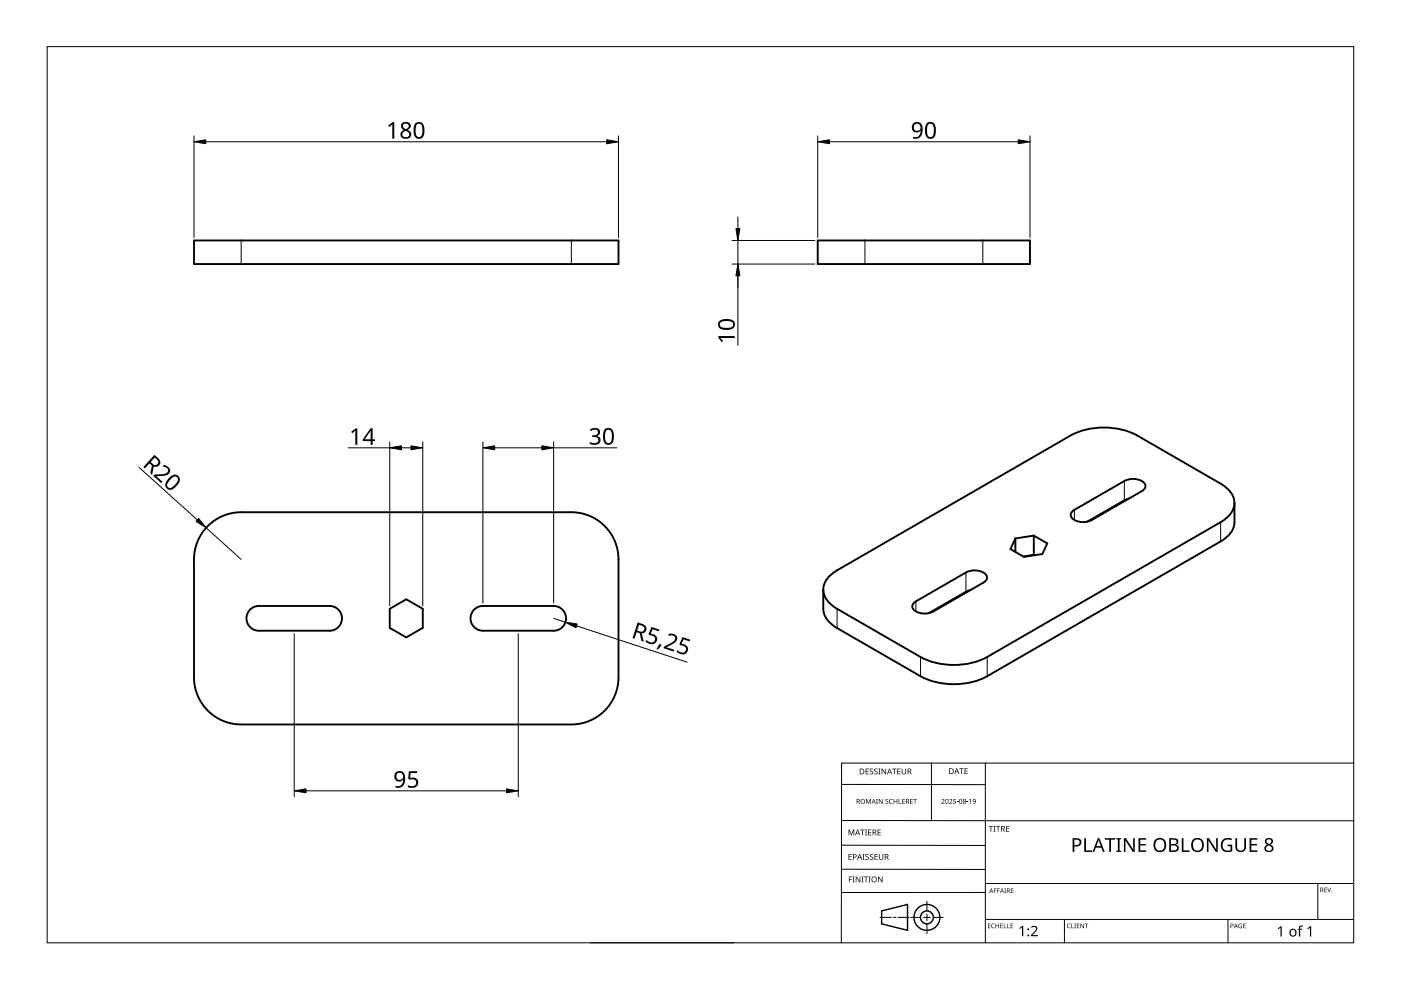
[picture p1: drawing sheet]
<svg xmlns="http://www.w3.org/2000/svg" width="297mm" height="210mm" viewBox="0 0 297 210" stroke-linecap="round" stroke-linejoin="round" font-family="sans-serif">
<g fill="none" stroke="#000" stroke-width=".4">
<path d="M41.1 51h90v5h-90zM173.4 51h45v5h-45zM44.5 111.1a10 10 0 0 1 6.6-2.5h70a10 10 0 0 1 10 10v25a10 10 0 0 1-10 10h-70a10 10 0 0 1-10-10v-25a10 10 0 0 1 3.4-7.5zM215.3 114.2v2.8M219.2 117.6l.1 .1M219.2 113.6v4M219.2 113.6l2.8 1.6-1 2.3-3.9 .6-2.9-1.7 1.1-2.2M219.2 113.6l-3.9 .6M219.2 117.6l-2.2 .4M227.4 108.3l11-6.3a3.7 3.7 0 0 1 4.4 .7 1.12 1.12 0 0 1-.7 1.4l-10.6 6.2a3.7 3.7 0 0 1-4.4-.7 1.02 1.02 0 0 1 .3-1.3zM239.4 105.7l-1 .4-7.9 4.5M261.7 106.6v4.1a5 5 0 0 1-2.9 4.1l-49.5 28.6a15.6 15.6 0 0 1-14.1 0l-17.7-10.2a5 5 0 0 1-2.9-4.1v-4.1"/>
<path d="M52.8 129.5a2.62 2.62 0 0 1 2.1-1h15a2.63 2.63 0 0 1 2.6 2.6 2.63 2.63 0 0 1-2.6 2.6h-15a2.62 2.62 0 0 1-2.4-1.5 2.62 2.62 0 0 1 .3-2.7zM82.6 129.1l3.5-2 3.5 2v4l-3.5 2-3.5-2zM100.7 129.1l1.1-.6h.6h15a2.63 2.63 0 0 1 2.6 2.6 2.63 2.63 0 0 1-2.6 2.6h-15a2.62 2.62 0 0 1-2.5-1.7 2.62 2.62 0 0 1 .8-2.9zM175.7 122.3l1.8-1.4 49.5-28.6a15.6 15.6 0 0 1 14.1 0l17.7 10.2a4.8 4.8 0 0 1 2.9 4.7 5.2 5.2 0 0 1-2.9 3.5l-49.5 28.6a15.6 15.6 0 0 1-14.1 0l-17.7-10.2a4.8 4.8 0 0 1-2.9-4.7 4.3 4.3 0 0 1 1.1-2.1zM193.9 127.7l10.9-6.3a3.7 3.7 0 0 1 4.4 .6 1.12 1.12 0 0 1-.7 1.5l-10.6 6.1a3.7 3.7 0 0 1-4.4-.6 1.02 1.02 0 0 1 .4-1.3zM205.8 125.1l-1 .4-7.9 4.5"/>
</g>
<path d="M51.1 51v5M121.1 51v5M183.4 51v5M208.4 51v5M227.8 108.1v2.2M238.4 102v4.1M258.8 110.7v4.1M177.5 129.1v4.1M194.2 127.5v2.1M195.2 139.3v4.1M204.8 121.4v4.1M209.3 139.3v4.1" fill="none" stroke="#000" stroke-width=".21"/>
<path d="M10 9.9h277v190h-277z" fill="none" stroke="#000" stroke-width=".21"/>
<g fill="none" stroke="#000" stroke-width=".21">
<path d="M178.4 179.2l30.5 .1M178.4 166.3l30.5 .1M178.5 174h108.6M197.5 161.8v12.2M208.9 161.8v38.1M287 161.8h-108.6v38.1M125.1 199.9h30.5M178.4 184.3h30.5M186.6 194.5h2.4M189.4 194.5h.5M190.4 194.5h2.4M193.1 194.5h2.1"/>
<path d="M195.8 194.5h1.4M196.5 191.1v2M196.5 193.8v1.4M196.5 195.9v2M197.9 194.5h2.1M208.9 189.2h-30.5M208.9 187.3h78.1M208.9 194.9h78.1M225.7 194.9v5M260.4 194.9v5M279.4 187.3v7.6"/>
</g>
<g fill="none" stroke="#000" stroke-width=".3">
<path d="M186.9 193.1l5.5-1.3v5.5l-5.5-1.4z"/>
<circle cx="196.5" cy="194.5" r="1.37"/>
<circle cx="196.5" cy="194.5" r="2.74"/>
</g>
<g fill="#000">
<path d="M179.9 175.9h.2l.4 1 .4-1h.2v1.2h-.1v-1.1l-.4 1.1h-.2l-.4-1.1 .1 1.1h-.2zM182.4 175.9h.9v.1h-.4v1.1h-.1v-1.1h-.4zM183.4 175.9h.4l-.1 .1v1l.1 .1h-.4l.1-.1v-1zM183.6 169.4h.2l.3 .8 .4-.8h.2v1h-.2v-.9l-.4 .9-.4-.9 .1 .9h-.2zM183.5 163h.7v.1h-.5v.4h.5v.1h-.5v.4h.5v.2h-.7zM184.1 175.9h.6v.1h-.5v.4h.5v.1h-.5v.5h.5v.1h-.6zM184.5 163.1l.4-.2 .2 .1v.1a.25 .25 0 0 0-.4-.1 .25 .25 0 0 0 0 .4 .4 .4 0 0 1 .5 .3 .4 .4 0 0 1-.3 .5 .4 .4 0 0 1-.5-.2h.1a.27 .27 0 0 0 .4 .1 .27 .27 0 0 0-.1-.4l-.3-.3zM185.4 163.1l.4-.2 .3 .1-.1 .1a.25 .25 0 0 0-.4-.1 .25 .25 0 0 0 0 .4 .4 .4 0 0 1 .5 .3 .4 .4 0 0 1-.3 .5 .4 .4 0 0 1-.5-.2h.1a.27 .27 0 0 0 .4 .1 .27 .27 0 0 0 0-.4l-.4-.3zM185.8 169.4h.3l-.1 .1v.8l.1 .1h-.3l.1-.1zM186.2 163h.5l-.2 .1v1l.2 .1h-.5l.2-.1v-1zM186.1 175.9h.6v.1h-.5v.4h.5v.1h-.5v.5h.5v.1h-.6zM186.3 169.4h.2l.5 .8v-.8h.1v1h-.1l-.6-.8v.8h-.1z"/>
<path d="M186.9 163h.2l.6 1v-1h.2v1.2h-.2l-.6-1v1h-.2zM187.8 169.5l.3-.1h.2v.2a.25 .25 0 0 0-.3-.1 .25 .25 0 0 0-.1 .3 .25 .25 0 0 0 .3 .1 .32 .32 0 0 1 0 .5 .32 .32 0 0 1-.5-.1 .25 .25 0 0 0 .4 .1 .25 .25 0 0 0 0-.4l-.3-.2zM188.6 169.5l.4-.1h.3l-.1 .2a.41 .41 0 0 0-.6 .3 .41 .41 0 0 0 .6 .4 .48 .48 0 0 1-.6-.1 .48 .48 0 0 1 0-.7zM189.1 163h1v.1h-.4v1.1h-.2v-1.1h-.4zM189.5 169.4h.1v.4h.5v-.4h.1v1h-.1v-.5h-.5v.5h-.1zM190.5 169.4h.2v.9h.4v.1h-.6zM190.2 163h.7v.1h-.5v.4h.5v.1h-.5v.4h.5v.2h-.7zM191.3 169.4h.5v.1h-.4v.3h.4v.1h-.4v.4h.4v.1h-.5zM191.2 163h.1v.8a.32 .32 0 0 0 .3 .3 .32 .32 0 0 0 .4-.4v-.7h.1v.7a.47 .47 0 0 1-.5 .5 .47 .47 0 0 1-.4-.5zM193 169.4h.5v.1h-.4v.3h.4v.1h-.4v.4h.4v.1h-.5zM193.6 169.4h.8v.1h-.3v.9h-.2v-.9h-.3zM199.6 169.5a.37 .37 0 0 1 .6 0 .37 .37 0 0 1-.2 .6l-.2 .2h.5v.1h-.7l.3-.4a.27 .27 0 0 0 .2-.3 .27 .27 0 0 0-.4-.1z"/>
<path d="M201.2 169.5a.37 .37 0 0 1 .6 0 .37 .37 0 0 1-.2 .6l-.2 .2h.5v.1h-.7l.3-.4a.27 .27 0 0 0 .3-.3 .27 .27 0 0 0-.5-.1zM202.1 169.4h.5v.1h-.4v.3a.34 .34 0 0 1 .5 .2 .34 .34 0 0 1-.2 .4 .34 .34 0 0 1-.4-.1 .29 .29 0 0 0 .4 0 .29 .29 0 0 0 0-.4 .29 .29 0 0 0-.4 0zM202.9 170l.3 .1zM203.4 162.9h.9v.1h-.4v1.1h-.1v-1.1h-.4zM204.9 170l.4 .1zM204.5 162.9h.7v.1h-.5v.4h.4v.1h-.4v.5h.5v.1h-.7zM205.5 169.6l.4-.2v1h-.2v-.9zM209.6 175.1h.9v.2h-.3v1h-.2v-1h-.4zM210.6 175.1h.5l-.2 .1v1l.2 .1h-.5l.2-.1v-1zM211.2 175.1h.9v.2h-.4v1h-.2v-1h-.3zM213.3 175.1h.7v.2h-.5v.3h.5v.2h-.5v.4h.5v.1h-.7zM259.2 178.1a1.87 1.87 0 0 1 2-.3l-.1 .4a1.2 1.2 0 0 0-1.9 .9 1.2 1.2 0 0 0 1.7 1.2v-.9h-.7v-.3h1.1v1.4a1.59 1.59 0 0 1-2.4-.8v-.2a1.67 1.67 0 0 1 .3-1.4z"/>
<path d="M261.9 177.7h.4v1.9a.76 .76 0 0 0 .8 .7 .76 .76 0 0 0 .7-.7v-1.9h.4v1.9a1.12 1.12 0 0 1-1.2 1.1 1.12 1.12 0 0 1-1.1-1.1zM180 185.8h.7v.2h-.6v.4h.5v.1h-.5v.6h-.1zM179.9 181.1h.7v.1h-.5v.4h.4v.1h-.4v.5h.5v.1h-.7zM180.8 185.8h.4l-.1 .2v.9l.1 .2h-.4l.1-.2v-.9zM181.4 185.8h.2l.7 1.1v-1.1h.1v1.3h-.2l-.6-1v1h-.2zM182.6 185.8h.5l-.2 .2v.9l.2 .2h-.5l.2-.2v-.9zM182.9 181.1h.4l-.1 .1v1l.1 .1h-.4l.1-.1v-1zM183.2 185.8h.9v.2h-.4v1.1h-.2v-1.1h-.3zM183.5 181.2l.5-.1h.2v.2a.25 .25 0 0 0-.4-.1 .25 .25 0 0 0 0 .4 .4 .4 0 0 1 .4 .3 .4 .4 0 0 1-.2 .4 .4 .4 0 0 1-.5-.2 .27 .27 0 0 0 .5 .1 .27 .27 0 0 0-.1-.4l-.4-.3zM184.2 185.8h.4l-.1 .2v.9l.1 .2h-.4l.1-.2v-.9zM184.5 181.2l.4-.1h.2v.2a.25 .25 0 0 0-.4-.1 .25 .25 0 0 0 0 .4 .4 .4 0 0 1 .5 .3 .4 .4 0 0 1-.3 .4 .4 .4 0 0 1-.5-.2h.1a.27 .27 0 0 0 .4 .1 .27 .27 0 0 0-.1-.4l-.3-.3zM185.4 181.1h.7v.1h-.5v.4h.5v.1h-.5v.5h.5v.1h-.7z"/>
<path d="M186.2 185.8h.1l.7 1.1v-1.1h.1v1.3h-.2l-.6-1v1h-.1zM186.3 181.1h.2v.8a.32 .32 0 0 0 .3 .3 .32 .32 0 0 0 .3-.3v-.8h.2v.8a.47 .47 0 0 1-.5 .4 .47 .47 0 0 1-.5-.4zM209.5 195.8h.5l-.4 .1v.3h.4l-.4 .1v.4l.4 .1h-.5zM210.3 196l.3-.2 .3 .1v.1a.39 .39 0 0 0-.6 .3 .39 .39 0 0 0 .6 .4 .46 .46 0 0 1-.7-.1 .46 .46 0 0 1 .1-.6zM210.7 188.4h.6l-.4 .1v.3h.4l-.4 .1v.4h-.2zM211.4 188.4h.6l-.4 .1v.3h.4l-.4 .1v.4h-.2zM211.1 195.8h.1v.4h.5v-.4h.1v1h-.1v-.5h-.5v.5h-.1zM212.1 195.8h.5l-.4 .1v.3h.4l-.4 .1v.4l.4 .1h-.5zM212.8 195.8h.2v.9l.4 .1h-.6zM212.9 188.4h.4l-.1 .1 .1 .8h-.4l.2-.1zM213.6 195.8h.1v.9l.4 .1h-.5zM214.3 195.8h.5l-.4 .1v.3h.4l-.4 .1v.4l.4 .1h-.5z"/>
<path d="M214.3 188.4h.6l-.5 .1v.3h.4l-.4 .1v.3l.5 .1h-.6zM216.1 196.8l.6-.5h.2v2.2h-.2v-1.9l-.4 .4zM218.6 196.5a.76 .76 0 0 1 1.2 0 .76 .76 0 0 1-.3 1.2l-.6 .6h1.1v.2h-1.4v-.2l.8-.8a.52 .52 0 0 0 .2-.8 .52 .52 0 0 0-.9 0zM226.3 196l.4-.2 .3 .1-.1 .1a.39 .39 0 0 0-.6 .3 .39 .39 0 0 0 .6 .4 .46 .46 0 0 1-.6-.1 .46 .46 0 0 1 0-.6zM227.1 195.8h.2v.9l.4 .1h-.6zM227.8 195.8h.3l-.1 .1 .1 .9h-.3l.1-.1zM228.3 195.8h.5l-.4 .1v.3h.4l-.4 .1v.4l.4 .1h-.5zM229.1 195.8h.1l.5 .8v-.8h.1v1h-.1l-.5-.8v.8h-.1zM229.9 177.7h.3v2.6h1.3v.3h-1.6zM230 195.8h.7l-.3 .1v.9h-.1v-.9zM234.3 177.7h2.2v.3h-.9v2.6h-.4v-2.6h-.9zM236.7 177.7h1v.2l-.3 .1v2.3l.3 .1v.2h-1v-.2l.3-.1v-2.3l-.3-.1z"/>
<path d="M238.3 177.7h.4l1.6 2.4-.1-2.4h.4v2.9h-.4l-1.6-2.4v2.4h-.3zM241.4 177.7h1.6v.3h-1.2v.9h1.1v.4h-1.1v1h1.2v.3h-1.6zM250.6 177.7h.3v2.6h1.3v.3h-1.6zM255.9 177.7h.4l1.6 2.4-.1-2.4h.4v2.9h-.4l-1.6-2.4v2.4h-.3zM262.7 196l.6-.1-.1 .1a.4 .4 0 0 0-.5 .3 .4 .4 0 0 0 .5 .4v-.3l-.2-.1h.3v.5a.53 .53 0 0 1-.7-.1 .53 .53 0 0 1 .1-.7zM263.6 195.8h.5l-.4 .1v.3h.4l-.4 .1v.4l.4 .1h-.5zM264.9 177.7h1.7v.3h-1.3v.9h1.2v.4h-1.2v1h1.3v.3h-1.7zM270.9 196.8l.6-.4h.2v2.2h-.2v-1.9l-.4 .3zM275.5 196.4l.7-.1v.2h-.4l-.1 .2v.2h.4v.2h-.4v1.5h-.3v-1.5h-.3l.3-.2zM277.2 196.8l.6-.4h.2v2.2h-.3v-1.9l-.4 .3zM280.8 188.2h.5l-.4 .1v.3h.4l-.4 .1v.4l.4 .1h-.5zM281.4 188.2h.1l.3 .8 .3-.8h.1l-.3 1h-.1z"/>
<path d="M181.6 169.4h.3a.29 .29 0 0 1 .4 .2 .29 .29 0 0 1-.2 .4l.3 .4h-.2l-.2-.4h-.2v.4h-.2zM181.8 169.5v.4h.1a.2 .2 0 0 0 .2-.2 .2 .2 0 0 0-.2-.2z"/>
<path d="M181.8 175.9h.1l.5 1.2h-.2l-.1-.4h-.5l-.2 .4h-.1zM181.8 176l-.2 .6h.4z"/>
<path d="M182.3 163h.4a.61 .61 0 0 1 .6 .6 .61 .61 0 0 1-.7 .6h-.3zM182.4 163.1v.9h.2a.48 .48 0 0 0 .5-.4 .48 .48 0 0 0-.5-.5z"/>
<path d="M182.4 169.9a.51 .51 0 0 1 1 0 .51 .51 0 0 1-1 0zM182.6 169.9a.4 .4 0 0 0 .8 0 .4 .4 0 0 0-.8 0z"/>
<path d="M185 175.9h.3a.35 .35 0 0 1 .5 .2 .35 .35 0 0 1-.3 .5l.4 .5h-.2l-.3-.5h-.2v.5h-.2zM185.2 176v.5h.1a.23 .23 0 0 0 .3-.3 .23 .23 0 0 0-.3-.2z"/>
<path d="M185.2 169.4l.5 1-.3-.3h-.4l-.2 .3zM185.2 169.5l-.1 .5h.3z"/>
<path d="M188.5 163h.2l.4 1.2h-.1l-.2-.4h-.5l-.1 .4h-.2zM188.6 163.1l-.2 .6h.4z"/>
<path d="M192.1 169.4h.3a.29 .29 0 0 1 .3 .2 .29 .29 0 0 1-.2 .4l.3 .4h-.1l-.3-.4h-.2v.4h-.1zM192.2 169.5v.4h.2a.2 .2 0 0 0 .2-.2 .2 .2 0 0 0-.3-.2z"/>
<path d="M192.4 163h.4a.35 .35 0 0 1 .4 .2 .35 .35 0 0 1-.2 .4l.3 .6h-.2l-.3-.5h-.2v.5h-.2zM192.6 163.1v.4h.2a.23 .23 0 0 0 .3-.2 .23 .23 0 0 0-.3-.2z"/>
<path d="M200.5 169.5l.4-.1 .2 .2v.5l-.2 .3h-.3l-.2-.2zM200.6 169.6v.1a.37 .37 0 0 0-.1 .4 .37 .37 0 0 0 .4 .2 .4 .4 0 0 0 .1-.5 .4 .4 0 0 0-.4-.2z"/>
<path d="M201.2 162.9h.4a.61 .61 0 0 1 .6 .6 .61 .61 0 0 1-.6 .6h-.4zM201.4 163v1h.1a.48 .48 0 0 0 .5-.5 .48 .48 0 0 0-.4-.5z"/>
<path d="M202.8 162.9h.1l.5 1.2h-.2l-.1-.4h-.5l-.1 .4h-.2zM202.8 163l-.1 .6h.3z"/>
<path d="M203.5 169.5l.3-.1 .2 .2v.5l-.2 .3h-.3l-.1-.2zM203.5 169.6v.1a.37 .37 0 0 0-.1 .4 .37 .37 0 0 0 .4 .2 .4 .4 0 0 0 .1-.5 .4 .4 0 0 0-.4-.2z"/>
<path d="M204.2 169.5a.29 .29 0 0 1 .5-.1 .29 .29 0 0 1-.1 .5 .29 .29 0 0 1 .1 .4 .29 .29 0 0 1-.4 0 .29 .29 0 0 1 .1-.4zM204.3 170.2a.2 .2 0 0 0 .4 0 .2 .2 0 0 0-.4 0zM204.3 169.7a.17 .17 0 0 0 .3 0 .17 .17 0 0 0-.3 0z"/>
<path d="M206.3 169.5a.49 .49 0 0 1 .6 .4 .49 .49 0 0 1-.4 .5l-.2-.1h.4l.1-.4a.32 .32 0 0 1-.5 .1 .32 .32 0 0 1 0-.5zM206.3 169.7a.25 .25 0 0 0 .5 0 .25 .25 0 0 0-.5 0z"/>
<path d="M212.3 175.1h.3a.35 .35 0 0 1 .4 .3 .35 .35 0 0 1-.2 .4l.3 .5h-.2l-.3-.5h-.2v.5h-.1zM212.4 175.2v.5h.2a.23 .23 0 0 0 .3-.2 .23 .23 0 0 0-.3-.3z"/>
<path d="M227.4 177.7h.8a.92 .92 0 0 1 1.1 .9 .92 .92 0 0 1-1.2 .9h-.3v1.1h-.4zM227.8 178v1.2a.73 .73 0 0 0 .8-.1 .73 .73 0 0 0 .3-.8l-.4-.2z"/>
<path d="M244.9 178.1a1.44 1.44 0 0 1 1.9-.2 1.44 1.44 0 0 1 .4 1.9 1.39 1.39 0 0 1-1.9 .8 1.39 1.39 0 0 1-.7-1.9zM245.3 178.2a1.23 1.23 0 0 0 .5 2.1 1.23 1.23 0 0 0 1.1-.9 1.23 1.23 0 0 0-.6-1.3l-.6-.1z"/>
<path d="M247.9 177.7h.8a.76 .76 0 0 1 1 .3 .76 .76 0 0 1-.2 1l-.2 .1a.8 .8 0 0 1 .6 .9 .8 .8 0 0 1-1 .6h-1zM248.3 179.3v1h.6a.55 .55 0 0 0 .6-.5 .55 .55 0 0 0-.7-.5zM248.3 178v.9h.5a.5 .5 0 0 0 .7-.5 .5 .5 0 0 0-.7-.4z"/>
<path d="M252.9 178.1a1.44 1.44 0 0 1 1.9-.2 1.44 1.44 0 0 1 .3 1.9 1.39 1.39 0 0 1-1.8 .8 1.39 1.39 0 0 1-.7-1.9zM253.2 178.2a1.23 1.23 0 0 0 .6 2.1 1.23 1.23 0 0 0 1.1-.9 1.23 1.23 0 0 0-.6-1.3l-.6-.1z"/>
<path d="M268.3 178a.84 .84 0 0 1 1.1-.3 .84 .84 0 0 1 .4 1.1l-.4 .3a.83 .83 0 0 1 .6 1.1 .83 .83 0 0 1-1.2 .5 .79 .79 0 0 1-.7-.8 .79 .79 0 0 1 .6-.8l-.3-.2a.71 .71 0 0 1-.1-.9zM268.4 179.9a.6 .6 0 0 0 1.2 0 .6 .6 0 0 0-1.2 0zM268.5 178.4a.5 .5 0 0 0 1 0 .5 .5 0 0 0-1 0z"/>
<path d="M180.8 181.1h.4a.41 .41 0 0 1 .4 .5 .41 .41 0 0 1-.6 .2v.5h-.2zM181 181.2v.5a.29 .29 0 0 0 .5-.3 .29 .29 0 0 0-.5-.2z"/>
<path d="M182.2 181.1h.1l.5 1.2h-.2l-.1-.4h-.5l-.1 .4h-.2zM182.3 181.2l-.2 .6h.3z"/>
<path d="M184.7 186.5a.61 .61 0 0 1 1.2 0 .61 .61 0 0 1-1.2 0zM184.9 186.5a.45 .45 0 0 0 .9 0 .45 .45 0 0 0-.9 0z"/>
<path d="M187.6 181.1h.3a.35 .35 0 0 1 .5 .2 .35 .35 0 0 1-.3 .4l.4 .6h-.2l-.3-.5h-.3v.5h-.1zM187.7 181.2v.5h.2a.23 .23 0 0 0 .3-.3 .23 .23 0 0 0-.3-.2z"/>
<path d="M210.1 188.4l.5 .9-.2-.3h-.4l-.3 .3zM210.2 188.5l-.2 .4h.3z"/>
<path d="M212.4 188.4l.5 .9-.3-.3h-.3l-.3 .3zM212.4 188.5l-.1 .4h.3z"/>
<path d="M213.5 188.4h.2a.28 .28 0 0 1 .4 .2 .28 .28 0 0 1-.2 .3l.3 .4-.4-.4h-.2v.4h-.1zM213.6 188.5v.3h.1a.19 .19 0 0 0 .3-.2 .19 .19 0 0 0-.3-.1z"/>
<path d="M232.8 177.7h.3l1.1 2.9h-.4l-.3-.9h-1.2l-.3 .9h-.4zM232.9 178.1l-.4 1.3h.9z"/>
<path d="M260.9 195.8h.2a.32 .32 0 0 1 .4 .4 .32 .32 0 0 1-.5 .2v.4h-.1zM261 195.9v.4a.24 .24 0 0 0 .4-.2 .24 .24 0 0 0-.4-.2z"/>
<path d="M262 195.8l.4 1-.2-.3h-.4l-.2 .3zM262 196l-.1 .4h.3z"/>
<path d="M273.6 197.1a.82 .82 0 0 1 1.2 .1 .82 .82 0 0 1-.2 1.2 .82 .82 0 0 1-1.2-.4zM273.8 197.2a.6 .6 0 0 0-.1 .8 .6 .6 0 0 0 .8 .2l.1-.3a.53 .53 0 0 0-.1-.6 .53 .53 0 0 0-.7-.1z"/>
<path d="M279.9 188.2h.3a.28 .28 0 0 1 .3 .2 .28 .28 0 0 1-.1 .3l.2 .5-.3-.4h-.2v.4h-.2zM280.1 188.3v.4h.1a.19 .19 0 0 0 .2-.2 .19 .19 0 0 0-.2-.2z"/>
<circle cx="218" cy="198.3" r=".2"/>
<circle cx="218" cy="197" r=".2"/>
<circle cx="282.4" cy="189.1" r=".09"/>
</g>
<g fill="none" stroke="#000" stroke-width=".21">
<path d="M41.1 28.8v21.6M43.6 30.1h85M131.1 28.8v21.6M173.4 28.8v21.6M175.9 30.1h40M218.4 28.8v21.6M155.2 51h17.6M155.2 56h17.6M156.4 46v2.5M156.4 51v22.2M29.5 99.1l12.3 11.1M73.8 94.9h8.8"/>
<path d="M82.6 93.7v34.8M85.1 94.9h2M89.6 93.7v34.8M102.4 93.7v34.2M104.9 94.9h10M117.4 93.7v34.2M117.4 94.9h13.4M43.7 111.9l7.4 6.7M62.4 134.4v34.5M109.9 134.4v34.5M117.4 131.1l2.5 .8M122.3 132.7l23.4 7.7"/>
<path d="M64.9 167.7h42.5"/>
</g>
<g fill="#000" stroke="#000" stroke-width=".21">
<path d="M41.1 30.1l2.5-.5v.9zM128.6 29.6l2.5 .5-2.5 .4zM173.4 30.1l2.5-.5v.9zM215.9 29.6l2.5 .5-2.5 .4zM156.4 56l.5 2.5h-.9zM156 48.5h.9l-.5 2.5zM82.6 94.9l2.5-.4v.9zM87.1 94.5l2.5 .4-2.5 .5zM102.4 94.9l2.5-.4v.9zM114.9 94.5l2.5 .4-2.5 .5zM42.1 109.9l1.6 2-2.1-1.4zM119.9 131.9l2.5 .4-.3 .8z"/>
<path d="M62.4 167.7l2.5-.4v.8zM107.4 167.3l2.5 .4-2.5 .4z"/>
</g>
<g fill="#000">
<path d="M82.3 26.6l.9-.7h.4v3.5h-.4v-3.1l-.7 .6zM152.3 71.2h3.5v.5l-3.1-.1 .6 .7-.3 .2-.7-.9zM74.5 91.6l.9-.8h.4v3.5h-.5l.1-3-.7 .6zM125.1 91.1a1.25 1.25 0 0 1 1.2-.4 1.25 1.25 0 0 1 .9 .9 .85 .85 0 0 1-.7 .9 .93 .93 0 0 1 .9 1 .93 .93 0 0 1-1.1 .8l-1.3-.2v-.4a1.24 1.24 0 0 0 1.9-.3 .71 .71 0 0 0-1-.7h-.3v-.4a.81 .81 0 0 0 .8-.1 .81 .81 0 0 0 .3-.8 1.02 1.02 0 0 0-1.4 0zM34.6 98.6a1.16 1.16 0 0 1 1.3 .6 1.16 1.16 0 0 1-.2 1.4l-.7 .2-1.9 .2 1.4 1.1-.3 .3-1.7-1.5 .2-.3 1.6-.1a.98 .98 0 0 0 1.3-1l-.3-.3-.7-.2zM138.1 132.9l1.7 .6-.1 .3-1.3-.4-.4 .9a1.17 1.17 0 0 1 1.3 1.5 1.17 1.17 0 0 1-1.9 .6l-.5-.4 .1-.3a1.03 1.03 0 0 0 1.9 0 .93 .93 0 0 0-1.2-1.1l-.2-.1zM139.8 136.5l.5 .3-.8 .9-.3-.1zM141.7 134.5a1.16 1.16 0 0 1 1.4 0 1.16 1.16 0 0 1 .3 1.3l-.5 .6-1.6 .8 1.7 .6-.1 .3-2.2-.7 .1-.3 1.4-.7a.98 .98 0 0 0 .7-1.5l-.4-.2-.7 .1zM144.7 135.1l1.6 .5-.1 .4-1.3-.4-.4 .9a1.17 1.17 0 0 1 1.4 1.4 1.17 1.17 0 0 1-1.9 .7l-.6-.4 .2-.4a1.03 1.03 0 0 0 1.8 .1 .93 .93 0 0 0-1.2-1.1l-.2-.2zM86.7 163.5h1.7v.4h-1.3l-.1 1a1.17 1.17 0 0 1 1.7 1 1.17 1.17 0 0 1-1.6 1.1l-.6-.1v-.4a1.03 1.03 0 0 0 1.7-.6 .93 .93 0 0 0-1.4-.6l-.2-.1z"/>
<path d="M85.2 26.2a1.03 1.03 0 0 1 1.2-.4 1.03 1.03 0 0 1 .6 1.2l-.6 .5a1 1 0 0 1 .7 1.3 1 1 0 0 1-1.3 .6 .94 .94 0 0 1-.9-.8 .94 .94 0 0 1 .7-1 .92 .92 0 0 1-.4-1.4zM85.3 28.5a.7 .7 0 0 0 1.4 0 .7 .7 0 0 0-1.4 0zM85.5 26.8a.58 .58 0 0 0 1.1 0 .58 .58 0 0 0-1.1 0z"/>
<path d="M88.1 26.1a1.16 1.16 0 0 1 1.3-.1 1.16 1.16 0 0 1 .6 1.2 1.69 1.69 0 0 1-1 2.2 1.27 1.27 0 0 1-1.3-1.5l.1-1.2zM88.4 26.4a2.16 2.16 0 0 0 .3 2.7 .82 .82 0 0 0 .9-1.1 1.35 1.35 0 0 0-.8-1.8z"/>
<path d="M193.6 26.2a1.22 1.22 0 0 1 1.5-.2 1.22 1.22 0 0 1 .5 1.4 1.64 1.64 0 0 1-2 2v-.4a1.16 1.16 0 0 0 1.2-.2 1.16 1.16 0 0 0 .4-1.1 1.08 1.08 0 0 1-1.6 .1 1.08 1.08 0 0 1 0-1.6zM193.7 27a.76 .76 0 0 0 1.5 0 .76 .76 0 0 0-1.5 0z"/>
<path d="M196.6 26.1a1.16 1.16 0 0 1 1.3-.1 1.16 1.16 0 0 1 .5 1.2 1.69 1.69 0 0 1-1 2.2 1.27 1.27 0 0 1-1.3-1.5l.1-1.2zM196.8 26.4a2.16 2.16 0 0 0 .3 2.7 .82 .82 0 0 0 .9-1.1 1.35 1.35 0 0 0-.7-1.8z"/>
<path d="M152.5 68.1a2.6 2.6 0 0 1 3.2 .2 1.22 1.22 0 0 1-.2 1.3 1.22 1.22 0 0 1-1.3 .3 1.53 1.53 0 0 1-2-1zM152.8 68.3a.75 .75 0 0 0 0 1 .75 .75 0 0 0 .9 .2h1a.69 .69 0 0 0 .8-.7 .69 .69 0 0 0-.8-.7h-1.3z"/>
<path d="M32.7 96.4l.8 .7a1 1 0 0 1 .4 1.3 1 1 0 0 1-1.3 .5l-.3 1.8-.4-.4 .3-1.6-.5-.5-1 1.1-.3-.3zM32.8 97l-.9 1 .4 .3a.67 .67 0 0 0 1.1 .1 .67 .67 0 0 0-.2-1.1z"/>
<path d="M78.6 90.8h.4v2.3h.5v.4h-.5v.8h-.4v-.8h-1.7v-.3zM78.6 91.3l-1.3 1.8h1.3z"/>
<path d="M128.3 91a1.16 1.16 0 0 1 1.3-.1 1.16 1.16 0 0 1 .5 1.2 1.69 1.69 0 0 1-1 2.2 1.27 1.27 0 0 1-1.2-1.6v-1zM128.5 91.3a2.16 2.16 0 0 0 .3 2.6 .82 .82 0 0 0 .9-1 1.35 1.35 0 0 0-.7-1.8z"/>
<path d="M35.9 101.3a1.19 1.19 0 0 1 1.2-.7 1.19 1.19 0 0 1 1 1 2.6 2.6 0 0 1-2.3 2.2 1.22 1.22 0 0 1-.8-1 1.22 1.22 0 0 1 .6-1.2zM36.3 101.5l-.7 .8a.69 .69 0 0 0 0 1 .69 .69 0 0 0 1.1-.1 1.91 1.91 0 0 0 1-1.9 .8 .8 0 0 0-1.4 .2z"/>
<path d="M135.2 132l.9 .3a1 1 0 0 1 1 1 1 1 0 0 1-1 1l.4 1.8-.5-.2-.4-1.6-.6-.3-.5 1.4-.4-.1zM135.5 132.5l-.4 1.2 .5 .2a.67 .67 0 0 0 1-.4 .67 .67 0 0 0-.6-.9z"/>
<path d="M83.9 163.8a1.22 1.22 0 0 1 1.5-.1 1.22 1.22 0 0 1 .5 1.3 1.64 1.64 0 0 1-2 2v-.4a1.16 1.16 0 0 0 1.2-.2 1.16 1.16 0 0 0 .3-1.1 1.08 1.08 0 0 1-1.6 .1 1.08 1.08 0 0 1 .1-1.6zM84 164.6a.76 .76 0 0 0 1.5 0 .76 .76 0 0 0-1.5 0z"/>
</g>
</svg>
